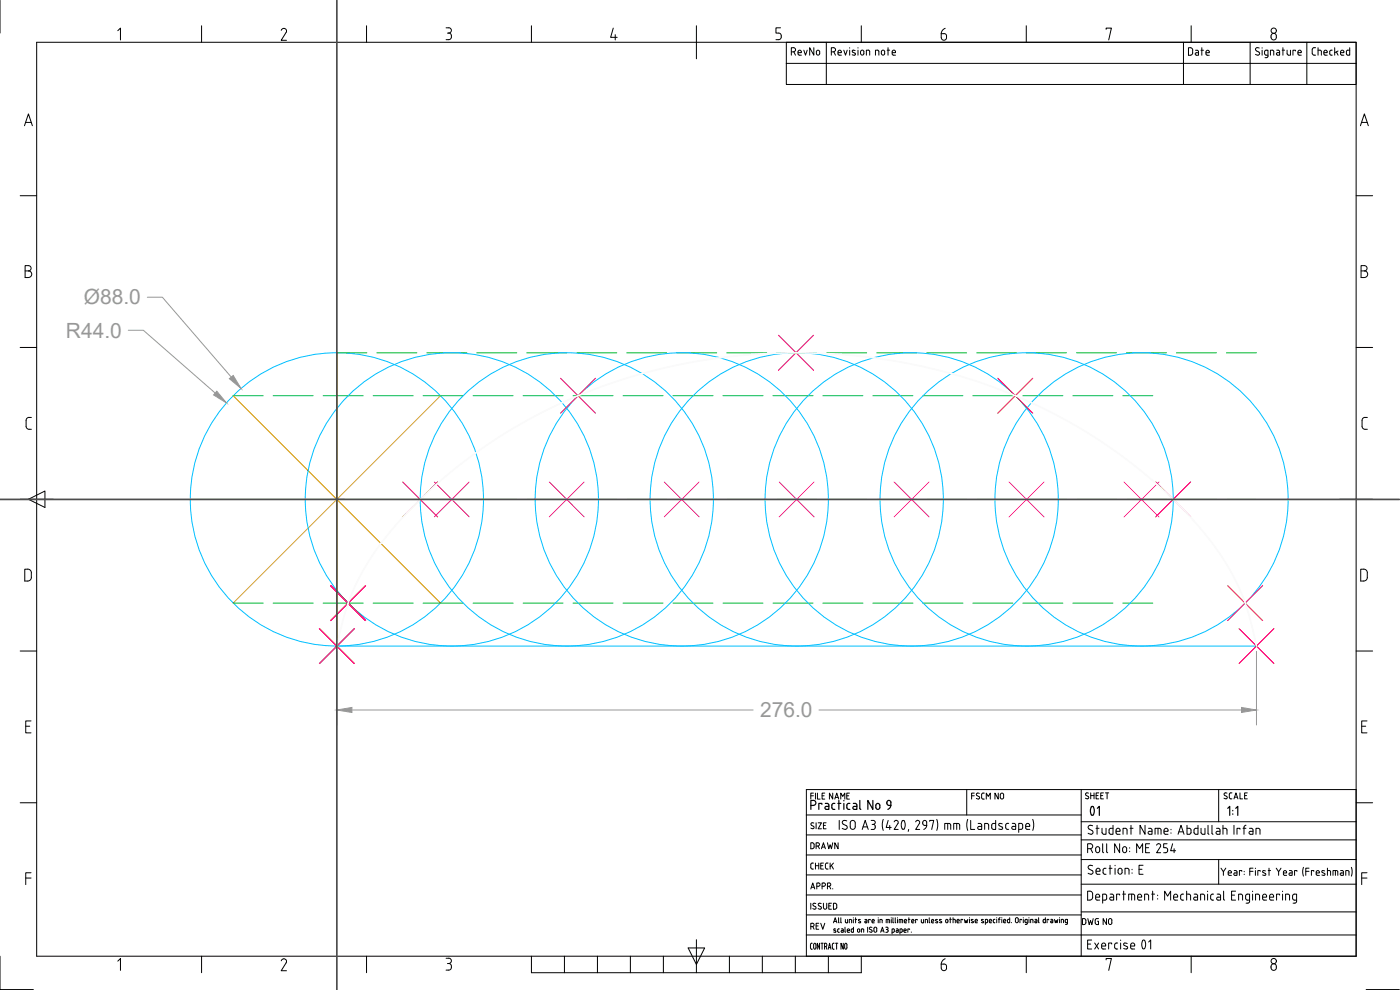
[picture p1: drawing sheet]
<svg xmlns="http://www.w3.org/2000/svg" width="420mm" height="297mm" viewBox="0 0 420 297" stroke-linecap="round" stroke-linejoin="round" font-family="sans-serif">
<defs><g id="words">
<text font-size="8.8" x="322.1" y="246.9">01</text>
<g font-size="6.3" fill="#989898">
<text x="25.1" y="91.3">Ø88.0</text>
<text x="19.8" y="101.3">R44.0</text>
<text x="228.1" y="215.2">276.0</text>
</g>
<g font-size="5.3">
<text x="236.4" y="17.6">RevNo</text>
<text x="355.2" y="17.6">Date</text>
<text x="392.6" y="17.6">Checked</text>
</g>
<g font-size="4.9">
<text x="242" y="255.8">DRAWN</text>
<text x="242" y="280.1">REV</text>
<text x="323.5" y="278.7">DWG NO</text>
</g>
</g></defs>
<!-- layer: Title Block -->
<g fill="none" stroke="#000" stroke-width=".3">
<path d="M0 .1v9.8M11 12.7h396v274.2h-396zM35.3 9.2l.9-.8v3.6M60.5 7.7v5M85.2 8.5l-.5 .2-.3 .4M85.2 8.5l.7 .4v.8M85.9 9.7l-1.5 2.4h1.6M110 7.7v5M133.9 8.3h.8a.79 .79 0 0 1 .8 .8 .79 .79 0 0 1-.8 .8M134.3 9.9h.4M134.7 9.9a1.01 1.01 0 0 1 .8 1 1.01 1.01 0 0 1-.8 1h-.8M159.5 7.7v5"/>
<path d="M184 8.4l-.7 2.8h1.9M184.6 10.4v1.6M209 7.7v9.9M234.3 8.3h-1.4v1.6h.8a1.02 1.02 0 0 1 .8 1 1.02 1.02 0 0 1-.8 1h-.8M236 19v6.3h12M236 19h171M248 19v6.3h107.2M249.5 15.6l.6-.1a.61 .61 0 0 0 .7-.6 .61 .61 0 0 0-.7-.6h-.6v2.3M250.3 15.6l.4 1M251.5 16.2l.4 .3M251.5 15.8h1v-.2a.5 .5 0 0 0-.5-.5 .5 .5 0 0 0-.5 .5v.6M251.9 16.6h.6"/>
<path d="M253.2 15.1l.5 1.5 .6-1.5M255 14.3v.1M255 15.1v1.5M255.8 16.4l.6 .2M255.9 15.6l.8 .5-.3 .4M256.1 15.1l.5 .1M256.1 15l-.3 .3 .1 .3M257.5 14.3v.1M257.5 15.1v1.5M258.5 7.7v5M259.2 15.5v.6M259.3 15.5a.5 .5 0 0 0-.5-.5 .5 .5 0 0 0-.5 .5v.6a.51 .51 0 0 0 .5 .4 .51 .51 0 0 0 .5-.5"/>
<path d="M260.6 15.1h-.6v1.5M260.6 15l.3 .3 .1 1.3M263.3 15.1h-.6v1.5M263.3 15l.4 .3 .1 1.3M264.5 15.5v.6M264.5 15.5a.5 .5 0 0 1 .5-.5 .5 .5 0 0 1 .5 .5v.6a.49 .49 0 0 1-.5 .4 .49 .49 0 0 1-.5-.5M266.3 15.1h.7M266.5 14.3v2.3M267.8 16.2l.3 .3M267.8 15.8h1a.52 .52 0 0 0-.4-.7 .52 .52 0 0 0-.6 .4v.7M268.1 16.6h.7M283.3 10.1a.97 .97 0 0 1 .8 1.1 .97 .97 0 0 1-1.1 .8l-.4-.4-.1-1.5h.8"/>
<path d="M283.7 8.5l-.7 .5-.5 1.1M308 7.7v5M332 8.8v-.4h1.5l-.8 3.6M355.2 12.7h-119.2v6.3M357.5 7.7v5M375.2 12.7v12.6h17M376.8 16.3l.7 .3M377.3 14.3l.6 .1M377.3 14.3l-.4 .2-.1 .4 1.2 1-.1 .5-.4 .1M378.8 14.3v.1M378.8 15.1v1.5M379.5 15.5v.6"/>
<path d="M379.5 15.5l.3-.4h.7v2l-.9 .2M379.5 16.1l.5 .4M380 16.6h.5M381.7 10.2a.9 .9 0 0 1 1.4 .8 .9 .9 0 0 1-1.4 .8l-.3-.6zM381.8 15.1h-.5v1.5M381.9 15.1l.4 .4M382.3 15.5v1.1M383.2 15.1h.6l.2 .4M384 15.5v1.1h-.6M384 15.8l-.9 .2v.4l.3 .1M384.8 15.1h.7M385 14.3v2.3"/>
<path d="M386.3 15.1v1M386.3 16.1l.4 .4M387.3 15.1v1.5h-.6M388.8 15.3v-.2h-.8v1.5M389.5 15.8h1a.51 .51 0 0 0-.3-.7 .51 .51 0 0 0-.6 .5l-.1 .6M389.6 16.2l.3 .3M389.9 16.6h.6M392.2 12.7h-37v12.6h20M392.2 12.7h14.8v12.6h-14.8zM7.3 37.7l1.2-3.5 1.2 3.5M7.7 36.7h1.7M408.3 37.7l1.2-3.5 1.2 3.5"/>
<path d="M408.6 36.7h1.7M6.1 58.7h4.9M407 58.7h4.9M7.5 79.7h1a.79 .79 0 0 1 .8 .8 .79 .79 0 0 1-.8 .8 .98 .98 0 0 1 1 1 .98 .98 0 0 1-1 1h-1zM408.5 79.7h1a.79 .79 0 0 1 .8 .8 .79 .79 0 0 1-.8 .8 .98 .98 0 0 1 1 1 .98 .98 0 0 1-1 1h-1zM7.5 81.3h1M408.5 81.3h1M6.1 104.3h4.9M407 104.3h4.9M9.4 125.3a1.19 1.19 0 0 0-1.5 .5l-.1 2.1a.9 .9 0 0 0 .9 .9h.7M410.4 125.3a1.19 1.19 0 0 0-1.6 .5v2.1a.9 .9 0 0 0 .9 .9h.7M6.1 149.8h9.9"/>
<path d="M8.5 149.8l5-2.5v5zM402 149.8h9.9M9.4 171.9v1.4M9.4 171.8l-.2-.6a1.61 1.61 0 0 0-1.8-.4v3.5a1.66 1.66 0 0 0 1.8-.4l.2-.7M410.4 171.8l-.3-.6a1.61 1.61 0 0 0-1.7-.4v3.5a1.66 1.66 0 0 0 1.7-.4l.2-2M6.1 195.3h4.9M407 195.3h4.9M7.7 217.9h1.2M9.3 216.3h-1.6v3.6h1.6M408.7 217.9h1.2M410.3 216.3h-1.6v3.6h1.6M243.3 238.8h.8"/>
<path d="M244.1 238h-.8v1.8M244.7 238v1.8M245.3 238v1.8h.8M246.7 238.8h.6M247.5 238h-.8v1.8h.8M249.9 238v1.8l-1-1.8v1.8M250.5 239.8l.6-1.8 .6 1.8M250.7 239.3h.8M252.3 239.8v-1.8l.6 1 .6-1v1.8M254.1 238.8h.6M254.9 238h-.8v1.8h.8M290.1 236.9v7.6"/>
<path d="M291.6 238.8h.8M292.4 238h-.8v1.8M293.4 238l-.4 .4 .8 .6M293.4 237.9l.5 .1M293.8 239a.49 .49 0 0 1 0 .8 .49 .49 0 0 1-.8-.3M294.6 238.4l.1 1.1 .4 .3M295 239.8h.4M295 238h.4M295.1 237.9l-.5 .5M296 239.8v-1.8l.6 1 .6-1v1.8M299.6 238v1.8l-1-1.8v1.8M300.3 238.2a.5 .5 0 0 1 .5-.2 .5 .5 0 0 1 .4 .5v.7a.51 .51 0 0 1-.5 .5 .51 .51 0 0 1-.5-.4z"/>
<path d="M324.5 236.9v50M365.7 236.9v9.7M368.2 238a.47 .47 0 0 0-.7 0 .47 .47 0 0 0 .1 .6l.5 .3a.49 .49 0 0 1 0 .8 .49 .49 0 0 1-.8-.2M368.9 239.2l.5 .5M369.4 239.7h.3M369.7 237.9l-.7 .2-.1 1.1M370.3 239.7l.6-1.8 .6 1.8M370.5 239.2h.8M372.1 237.9v1.8h.8M373.5 238.7h.6M374.3 237.9h-.8v1.8h.8M407 236.9h-165v50"/>
<path d="M6.1 240.9h4.9M242 256.5h82.5M242 250.5h82.5M242 244.5h82.5M243.5 247.6l.6 .3M244.1 247.9a.49 .49 0 0 1 0 .8 .49 .49 0 0 1-.8-.2M244.1 259h-.5l-.3 .4 .1 1.1 .7 .3M244.2 247a.47 .47 0 0 0-.6-.1 .47 .47 0 0 0 0 .7M244.7 259v1.8M244.7 259.7h1M244.9 246.9v1.8M245.5 246.9h1l-1 1.8h1"/>
<path d="M245.7 259v1.8M246.3 259.7h.6M247.1 259h-.8v1.8h.8M247.1 247.7h.6M247.9 246.9h-.8v1.8h.8M248.5 259h-.5l-.3 .4 .1 1.1 .7 .3M249.1 259v1.8M249.5 259.6l.6 1.2M250.1 259l-1 1.1M251.9 246.2v2.7M253.9 247.7a.68 .68 0 0 1 .2 1 .68 .68 0 0 1-1.1 0l-.2-.2M254.1 246.3a.71 .71 0 0 0-1-.1 .71 .71 0 0 0 0 1.1l.8 .4"/>
<path d="M255.4 246.4l.5-.2 .5 .2 .3 .5v1.2a.75 .75 0 0 1-.8 .7 .75 .75 0 0 1-.7-.7v-1.2zM258.8 248.9l.9-2.7 .9 2.7M259 248.1h1.3M261.5 246.2h.6a.6 .6 0 0 1 .6 .6 .6 .6 0 0 1-.6 .6M261.7 247.4h.4M262.1 247.3a.78 .78 0 0 1 .6 .8 .78 .78 0 0 1-.6 .8h-.6M265.1 245.8l-.3 1.7 .3 1.6M266.6 246.2l-.6 2.1h1.5M267 247.7v1.2M268.4 246.6a.62 .62 0 0 1 .8-.4 .62 .62 0 0 1 .3 .9l-1.1 1.8h1.2M270.8 246.3l.3-.1a1.79 1.79 0 0 1 0 2.6l-.3-.1-.3-1zM272.7 248.9l-.1 .6"/>
<path d="M274.8 246.6a.61 .61 0 0 1 .8-.4 .61 .61 0 0 1 .3 .9M275.9 247.1l-1.1 1.8h1.2M278.1 247.7h-.6a.7 .7 0 0 1-.6-1.1 .7 .7 0 0 1 1.2-.1v.3a1.68 1.68 0 0 1-.9 2.1M279 246.5v-.3h1.2l-.6 2.7M281.1 245.8l.3 1.7-.3 1.6M283.5 248.9v-1.8h1.6l.2 .5v1.3M284.4 247.1v1.8M286.2 248.9v-1.8h1.6l.2 .5v1.3M287.1 247.1v1.8M290.4 245.8l-.3 1.7 .3 1.6M291.3 246.2v2.7h1.2M293.6 247.1h.8l.2 .5v1.3l-1-.1a.46 .46 0 0 1-.2-.5 .46 .46 0 0 1 .5-.3h.7"/>
<path d="M295.5 248.9v-1.8l1.1 .2 .1 1.6M298.8 246.2v2.7l-.9-.1-.3-.5 .1-1 1.1-.2M300.8 247.2a.55 .55 0 0 0-.7-.2 .55 .55 0 0 0-.3 .6l1 .6 .1 .4-.3 .2-.9-.1M302.7 247a.66 .66 0 0 0-.9 .6l.1 1 .8 .2M303.8 247l.8 .1 .2 .5v1.2h-.9a.46 .46 0 0 1-.2-.5 .46 .46 0 0 1 .4-.4l.7 .1M305.7 248.8h.7l.5-.2a1.33 1.33 0 0 0-.2-1.5l-1-.1v2.8M307.8 248h1.2a.63 .63 0 0 0-.4-.9 .63 .63 0 0 0-.8 .6l.3 1.1h.9M309.9 245.8l.3 1.7-.3 1.6M324.5 257.9h82.5M324.5 246.6h82.5M324.5 252h82.5M326.4 254.6h.8a.74 .74 0 0 0 .7-.7 .74 .74 0 0 0-.7-.7h-.8v2.6"/>
<path d="M327.3 254.6l.6 1.2M327.7 249.2a.66 .66 0 0 1 .1 1 .66 .66 0 0 1-1 0l-.2-.2M327.9 259.8a.71 .71 0 0 0-1-.1 .71 .71 0 0 0 0 1.1l.8 .4a.66 .66 0 0 1 .1 1 .66 .66 0 0 1-1 0l-.2-.2M329 254.2l.4-.2 .5 .2 .1 1a.6 .6 0 0 1-.6 .6 .6 .6 0 0 1-.6-.5zM329.2 247.6v2.7M330.9 253.2v2.3l.3 .3M331.9 248.5v1.8l-.9-.1-.2-.4M332.1 253.2v2.3l.3 .3M333.1 259.6v2.7M334 247.6v2.7l-.9-.1-.3-.4M334.6 259.6v.2M334.9 249.9l.3 .4h.9"/>
<path d="M334.9 249.1a.64 .64 0 0 1 .8-.6 .64 .64 0 0 1 .4 .9h-1.2M336 253.2v2.6l-1.5-2.6v2.6M336.9 254.6v.7M336.9 254.6a.6 .6 0 0 1 .6-.6 .6 .6 0 0 1 .6 .6v.7a.59 .59 0 0 1-.6 .5 .59 .59 0 0 1-.6-.6M337 250.3v-1.8l1.2 .3v1.5M339 254.3v.2M339 255.4v.2M339.1 248.5h.9M339.4 247.6v2.7M341.1 255.8v-2.6l.9 1.4 .9-1.4v2.6M343 259.6h-1.2v2.7h1.2M343.6 247.6v2.7l-1.5-2.7v2.7"/>
<path d="M343.8 254.3h.9M344.7 248.5l.8 .1 .2 .4v1.3h-.9a.46 .46 0 0 1-.2-.5 .46 .46 0 0 1 .4-.4M345 249.4h.7M345 253.2h-1.2v2.6h1.2M346.6 250.3v-1.8l1.6 .1 .2 .4v1.3M347.1 253.6a.62 .62 0 0 1 .8-.4 .62 .62 0 0 1 .3 .9M347.5 248.5v1.8M348.2 254.1l-1.1 1.7h1.2M349.3 249.4h1.2a.64 .64 0 0 0-.4-.9 .64 .64 0 0 0-.8 .6l.3 1.2h.9M350.3 253.2h-1.1v1.1l.9 .1 .3 .5M350.4 255v.3M350.4 255.2l-.3 .6h-.9"/>
<path d="M351.4 248.8v.2M351.4 249.9v.1M351.9 253.2l-.6 2.1h1.5M352.4 254.6v1.2M353.5 250.3l.9-2.7 .9 2.7M353.8 249.6h1.3M356.2 247.6v2.7l1-.1 .2-.4v-1l-.5-.3h-.7M359.5 247.6v2.7l-.9-.1-.2-.4v-1l1.1-.3M360.4 248.5l.1 1.5 1.1 .3v-1.8M362.5 247.6v2.4l.3 .3M363.7 247.6v2.4l.4 .3M365.1 248.5l.8 .1 .2 .4v1.3h-.9a.46 .46 0 0 1-.2-.5 .46 .46 0 0 1 .4-.4"/>
<path d="M365.4 249.4h.7M365.7 257.9v7.4M367 248.5h.7l.5 .3v1.5M367 247.6v2.7M370.3 247.6v2.7M372.1 248.8v-.3h-.9v1.8M373 248.5h.9M373.9 247.6l-.5 .4-.1 2.3M375 248.5l.8 .1 .2 .4v1.3h-.9a.46 .46 0 0 1-.2-.5 .46 .46 0 0 1 .4-.4M375.3 249.4h.7M376.9 250.3v-1.8l1.2 .3v1.5M407 240.9h4.9"/>
<path d="M7.7 263.4h1.6M9.3 261.9h-1.6v3.5M242 274.5h82.5M242 268.5h82.5M242 262.5h82.5M243.3 266.7l.6-1.8 .6 1.8M243.3 271v1.8M243.5 266.2h.8M244.3 271l.5 .1M244.3 271l-.3 .5 .7 .5a.5 .5 0 0 1 0 .8 .5 .5 0 0 1-.8-.2M245.1 265.9h.5a.49 .49 0 0 0 .5-.5 .49 .49 0 0 0-.5-.5h-.5v1.8M245.7 271.8l.6 .2a.49 .49 0 0 1 0 .8 .49 .49 0 0 1-.8-.2"/>
<path d="M246.4 271.1a.46 .46 0 0 0-.6 0 .46 .46 0 0 0 0 .6M246.7 265.9h.5a.49 .49 0 0 0 .5-.5 .49 .49 0 0 0-.5-.5h-.5v1.8M247.1 271v1.3M247.1 272.3a.5 .5 0 0 0 .5 .5 .5 .5 0 0 0 .5-.5M248.1 271v1.3M248.3 265.9h.5a.49 .49 0 0 0 .5-.5 .49 .49 0 0 0-.5-.5h-.5v1.8M248.7 271.8h.6M248.9 265.9l.4 .8M249.5 271h-.8v1.8h.8M249.9 266.6v.1M250.1 271l.9 .3 .1 .9-.2 .5-.8 .1zM250.1 276.9l.6-1.5 .5 1.5"/>
<path d="M250.3 276.5h.7M250.4 278.7l-.2 .3 .7 .6h-.7M250.4 278.7l.4 .1M251.7 275.4v1.3l.2 .2M251.7 278.7h.2M251.7 278.7l-.3 .1v.6l.5 .3M252.3 275.4v1.3l.2 .2M252.5 278.7h.3M252.8 278.7l.3 .3M253.1 279v.7l-.7-.1 .1-.4h.6M253.6 278.2v1.3l.2 .2M253.7 276.6l.3 .3"/>
<path d="M253.7 275.9v.7M254.3 279.2h.7l-.1-.3-.3-.2-.3 .2v.6l.2 .2M254.4 275.9v1h-.4M254.5 279.7h.5M254.9 276.9v-1l.6 .1 .1 .9M255.8 278.7h.3M256.1 275.4h.1M256.1 275.9v1M256.1 278.2v1.5l-.6-.1v-.8l.3-.1M256.6 275.9h.5M256.8 275.4v1.5M257.4 278.9l.3-.2 .3 .2-.1 .8-.5-.1z"/>
<path d="M258.2 275.9l-.6 .1 .7 .6-.1 .2h-.6M258.9 278.7h-.4v1M258.9 278.7l.3 .1v.9M259.6 275.9l.6 .1v.9l-.7-.1 .3-.4M259.8 276.4h.4M260.4 278.2v1.5M261.2 276v-.1h-.5v1M261.6 279.1a.42 .42 0 0 1 0 .6 .42 .42 0 0 1-.7-.2M261.7 278.3l-.6-.1-.2 .2 .1 .3 .6 .4M261.7 276.4h.7v-.4l-.3-.1-.3 .1-.1 .6 .3 .3M262 276.9h.4M262.3 278.6l.4-.4 .4 .4"/>
<path d="M262.3 279.3l.4 .4 .4-.4M262.3 278.6v.7M263.1 278.6v.7M263.6 275.4h.1M263.6 275.9v1M264.1 276.9v-1l.6 .1 .1 .9M264.3 279.7l.5-1.5 .5 1.5M264.5 279.3h.7M265.8 278.2l.7 .2v.3l-.3 .2M266 278.9h.2M266.2 278.9l.3 .1v.6l-.7 .1M266.5 275.9v1"/>
<path d="M266.7 275.9h-.7v1M266.7 275.9l.3 .3M267 276.2v.7M267.5 275.4h.1M267.5 275.9v1M268 275.4v1.3l.2 .2M268.1 278.7h-.4v1.5M268.1 278.7l.3 .3M268.4 279v.4M268.4 279.4l-.1 .3h-.6M268.7 275.4v1.3l.1 .2M269 278.7h.3"/>
<path d="M269.2 279.2h.4M269.2 279.2l-.3 .3 .3 .2M269.3 278.7l.3 .1v.9h-.4M269.3 275.4h.1M269.3 275.9v1M269.9 276.9v-1h.9l.1 1M270.4 275.9v1M270.5 278.7h-.4v1.5M270.5 278.7l.2 .1v.8l-.6 .1M271.3 279.2h.6l-.1-.5-.5 .2v.6l.1 .2h.5M272.1 276.2v.2h-.7M272.1 276.2l-.4-.3-.3 .3v.6l.7 .1"/>
<path d="M272.6 275.9h.5M272.8 275.4v1.5M273 278.9v-.2h-.5v1M273.5 279.6v.1M273.6 276.4h.7l-.2-.5-.5 .1v.6l.1 .3h.6M275.3 276v-.1h-.5v1M276.5 275.9v.7M277.2 275.9v1l-.5-.1-.2-.2M277.7 276.9v-1l.6 .1 .1 .9M278.9 275.4v1.3l.2 .2M279.5 276.4h.7l-.1-.5-.5 .1-.1 .6 .2 .3h.5M281.3 276.5l.1 .3h-.6"/>
<path d="M281.3 275.9l-.5 .1 .5 .5M282.5 275.9l-.6 .1 .7 .6v.2h-.7M283.9 276l.3-.2 .3 .2-.2 .8-.4-.1zM285 275.9h.5M285.2 275.3v1.6M286 275.9h.4M286 275.3v1.6M286.4 275.8l.3 .3M286.7 276.1v.8M287.2 276.4h.7v-.4l-.3-.2-.3 .2-.1 .6 .3 .3M287.5 276.9h.4M288.9 276v-.1h-.5v1"/>
<path d="M289.4 275.9l.3 1 .2-.7 .3 .7 .2-1M291 275.3v.1M291 275.9v1M292.1 275.9l-.6 .1 .6 .6v.2h-.6M292.7 276.4h.6l-.1-.5-.5 .1v.6l.1 .2 .5 .1M295.1 275.9l-.6 .1 .7 .6-.1 .2h-.6M296.1 275.9h-.4v1.5M296.1 275.8l.3 .3M296.4 276.1v.5M296.4 276.6l-.1 .2-.6 .1M297.6 276.2v.2h-.7M297.6 276.2l-.3-.4-.4 .4v.5l.7 .2"/>
<path d="M298.1 276.1v.6l.5 .2M298.4 275.9h.2M298.4 275.8l-.3 .3M299.1 275.3v.1M299.1 275.9v1M299.6 275.9h.5M300.2 275.3l-.4 .4v1.2M300.7 275.3v.1M300.7 275.9v1M301.2 276.4h.6l-.1-.5-.5 .1v.6l.1 .2 .5 .1M302.6 275.9h.4M302.7 275.8l-.4 .3"/>
<path d="M303 275.3v1.6l-.6-.2-.1-.6M303.5 276.8v.1M304.7 276.4l.1-.9 .4-.2 .3 .2 .1 .9M304.7 276.4l.5 .5 .4-.5M306.6 276v-.1h-.5v1M307.1 275.3v.1M307.1 275.9v1M307.6 276.1l.1 .6 .6 .2M307.9 275.9h.4v1.2l-.1 .2-.5 .1M307.9 275.8l-.3 .3M308.8 275.3v.1M308.8 275.9v1"/>
<path d="M309.7 275.9h-.4v1M309.7 275.8l.3 .3M310 276.1v.8M310.6 275.9h.3M310.9 275.8l.3 .3M311.2 276.1v.8l-.6-.2v-.3h.6M311.7 275.3v1.4l.2 .2M313.1 276.1v.6l.3 .2M313.4 275.9h.3M313.4 275.8l-.3 .3M313.7 275.3v1.6h-.3M314.7 276v-.1h-.5v1"/>
<path d="M315.4 275.9h.3M315.7 275.8l.3 .3M316 276.1v.8l-.7-.2 .1-.3h.6M316.5 275.9l.2 1 .3-.7 .2 .7 .3-1M318 275.3v.1M318 275.9v1M318.9 275.9h-.4v1M318.9 275.8l.3 .3M319.2 276.1v.8M319.7 276.1v.6l.7 .2M320 275.9h.4v1.2l-.2 .2-.4 .1M320 275.8l-.3 .3"/>
<path d="M324.5 273.6h82.5M324.5 265.3h82.5M327.9 269.2a.81 .81 0 0 1-.8 .9M327.9 269.2v-1a.81 .81 0 0 0-.8-.8h-.7v2.7h.7M328.8 269.2h1.2a.63 .63 0 0 0-.4-.9 .63 .63 0 0 0-.8 .6l.2 1.1 1 .1M328.9 261.4h1.2a.63 .63 0 0 0-.4-.9 .63 .63 0 0 0-.8 .6l.1 1 1.1 .2M330.9 270.1h.7l.5-.3a1.33 1.33 0 0 0-.2-1.5h-1v2.7M331.9 260.5l-.8 .3-.1 1a.66 .66 0 0 0 .9 .5M332.8 260.5h.9M333.2 268.3h.8l.2 .5v1.3l-.9-.1a.46 .46 0 0 1-.2-.5 .46 .46 0 0 1 .4-.3M333.5 269.2h.7M334.6 260.5v1.8"/>
<path d="M335.7 260.7l.5-.2 .4 .2 .2 1a.61 .61 0 0 1-.6 .6 .61 .61 0 0 1-.7-.6zM336 268.6v-.3h-.9v1.8M336.9 268.3h.9M337.2 267.4v2.7M337.6 262.3v-1.8l1.2 .3v1.5M338.7 270.1v-1.8h1.6l.2 .5v1.3M339.6 268.3v1.8M339.7 260.8v.2M339.7 261.9v.1M341.4 269.2h1.2a.63 .63 0 0 0-.4-.9 .63 .63 0 0 0-.8 .6l.1 .9 .4 .3M341.8 260.8h.9M341.9 270.1h.7"/>
<path d="M344.2 268.3h-.7v1.8M344.2 268.3l.4 .2 .1 1.6M345.6 268.3h.9M345.9 267.4v2.7M347.4 268.6v.1M347.4 269.6v.2M349.5 270.1v-2.7l.9 1.5 .9-1.5v2.7M352.2 268.9v.7M352.2 269.6l.3 .4 .9 .1M352.2 268.9a.6 .6 0 0 1 .6-.6 .6 .6 0 0 1 .6 .6M353.4 268.9v.3h-1.2M354.8 270.1h.4"/>
<path d="M354.8 268.3h.4M354.8 268.3l-.4 .2a1.33 1.33 0 0 0 .2 1.5l.2 .1M356.1 268.3l1.1 .2 .1 1.6M356.1 267.4v2.7M358.4 268.3h.8l.2 .5M358.7 269.2h.7M358.7 269.2a.46 .46 0 0 0-.5 .4 .46 .46 0 0 0 .5 .5M359.4 268.8v1.3h-.7M361 268.3h-.7v1.8M361 268.3l.5 .2v1.6M362.4 267.4v.1M362.4 268.3v1.8"/>
<path d="M364.2 268.3a.66 .66 0 0 0-.9 .5v.8a.63 .63 0 0 0 .9 .5M365.3 268.3h.8l.2 .5M365.6 269.2h.7M365.6 269.2a.46 .46 0 0 0-.5 .4 .46 .46 0 0 0 .5 .5M366.3 268.8v1.3h-.7M366.4 260.5l.8 1.1 .7-1.1M367.2 261.6v1M367.2 267.4v2.4l.3 .3M369.5 261.7v.2h-.9M369.6 261.7a.49 .49 0 0 0-.5-.5 .49 .49 0 0 0-.5 .5v.8l.9 .1M369.6 268.6h.9M370.4 261.2h.4"/>
<path d="M370.8 267.4h-1.2v2.7h1.2M370.8 261.2l.4 .2v1.2l-.9-.1 .2-.5 .7-.1M371.7 270.1v-1.8l1.1 .2 .1 1.6M372.7 261.4v-.2h-.7v1.4M373.4 261.4v.2M373.4 262.3v.1M373.8 268.8v.8M373.8 268.8l.3-.5h.9v2.2M373.8 269.6l.3 .4 .9 .1M374 271h.5M375 270.4l-.5 .6M375.1 261.4h.9"/>
<path d="M375.9 267.4v.1M375.9 268.3v1.8M376 260.5h-.9v2.1M376.8 260.5v.1M376.8 261.2v1.4M376.8 270.1v-1.8l1.1 .2 .1 1.6M378.2 261.4v-.2h-.7v1.4M379.2 261.2l-.3 .4 1 .8-.3 .2-.7-.1M379.2 261.2l.6 .1M379.4 270.1h.7M380.1 268.9v.3h-1.2M380.1 268.9a.6 .6 0 0 0-.6-.6 .6 .6 0 0 0-.6 .6l.1 .9 .4 .3"/>
<path d="M380.6 261.2h.7M380.9 260.5v2.1M381 269.2h1.2a.63 .63 0 0 0-.4-.9 .63 .63 0 0 0-.8 .6l.2 1.1 1 .1M383 260.5l.7 1.1 .8-1.1M383.7 261.6v1M384 268.6v-.3h-.9v1.8M384.9 267.4v.1M384.9 268.3v1.8M385.2 261.9h.9v-.2a.48 .48 0 0 0-.5-.5 .48 .48 0 0 0-.4 .5v.8l.3 .1M385.5 262.6h.6M386.5 268.3h-.7v1.8M386.5 268.3l.5 .2v1.6"/>
<path d="M387 261.2l.6 .1 .2 .3v1h-.8l-.2-.3 .2-.3 .8-.1M387.9 268.8v.8M387.9 269.6l.6 .5M388.1 271h.5M388.5 268.3h.6v2.1l-.5 .6M388.5 270.1h.6M388.5 268.3l-.6 .5M389.2 261.4v-.2h-.7v1.4M391.2 260.2l-.2 1.1 .2 1.6M391.9 261.4h1M392.9 260.5h-1v2.1M394.3 261.4v-.2h-.7v1.4"/>
<path d="M395 261.9h1v-.2a.48 .48 0 0 0-.5-.5 .48 .48 0 0 0-.5 .5l.1 .8 .9 .1M396.7 262.5l.7 .1M397.5 261.3l-.5-.1-.3 .2 .1 .3 .8 .5-.2 .4M398.4 261.2l.9 .2v1.2M398.4 260.5v2.1M400 262.6v-1.4l1.4 .2 .1 1.2M400.8 261.2v1.4M402.3 261.2h.7l.2 .4M403.2 261.6v1l-.9-.1 .1-.5 .8-.1M404.4 261.2h-.5v1.4M404.4 261.2l.4 .2 .1 1.2M405.6 260.2l.2 1.1-.2 1.6"/>
<path d="M408.7 263.4h1.6M410.3 261.9h-1.6v3.5M0 286.9v10h10M35.3 288.4l.9-.8v3.6M60.5 286.9v5M85.2 287.7l-.5 .1-.3 .5M85.2 287.7l.7 .4v.8M85.9 288.9l-1.5 2.4h1.6M110 286.9v5M133.9 287.5h.8a.79 .79 0 0 1 .8 .8 .79 .79 0 0 1-.8 .8M134.3 289.1h.4M134.7 289.1a1.01 1.01 0 0 1 .8 1 1.01 1.01 0 0 1-.8 1h-.8"/>
<path d="M159.5 286.9v5h99v-5M169.4 286.9v5M179.3 286.9v5M189.2 286.9v5M199.1 286.9v5M206.5 284.4h5l-2.5 5zM209 281.9v10M218.9 286.9v5M228.8 286.9v5M238.7 286.9v5M242 280.5h165M243.8 283l-.4 .1-.2 .4 .1 1.1 .5 .2"/>
<path d="M244.4 283.1h.3l.2 .4-.1 1.1-.3 .2-.3-.5zM246 283v1.8l-.7-1.8v1.8M246.4 283h.7M246.7 283v1.8M247.5 284l.6-.2-.1-.7-.5-.1v1.8M247.9 284l.3 .8M248.6 284.8l.4-1.8 .4 1.8M248.6 286.9v5M248.7 284.3h.6M249.8 283.5v.9M249.8 284.3l.3 .5M250.1 284.8h.2"/>
<path d="M250.1 283h.2M250.1 283l-.3 .5M250.7 283h.7M251.1 283v1.8M253.1 283v1.8l-.7-1.8v1.8M253.7 283.1h.3l.2 .4-.1 1.1-.3 .2-.3-.5zM282.5 289.3h.8a.97 .97 0 0 1 .8 1.1 .97 .97 0 0 1-1.1 .8l-.4-.4zM283.7 287.7l-.7 .4-.5 1.2M308 286.9v5M326.4 283.3h.9M327.6 282.1h-1.2v2.6h1.2M328.5 282.9l1.2 1.8"/>
<path d="M329.7 282.9l-1.2 1.8M330.6 283.9h1.2a.63 .63 0 0 0-.4-.9 .63 .63 0 0 0-.8 .6l.2 1.1h1M332 288v-.4h1.5l-.8 3.6M333.6 283.3v-.4h-.9v1.8M335.4 282.9a.66 .66 0 0 0-.9 .6l.1 1 .8 .2M336.3 282.1v.1M336.3 282.9v1.8M338.2 284l.2 .3-.2 .4-1-.1M338.3 283.1a.56 .56 0 0 0-.7-.2 .56 .56 0 0 0-.3 .6l.9 .5M339.3 283.9h1.2a.64 .64 0 0 0-.4-1 .64 .64 0 0 0-.8 .6l.1 1 1.1 .2M342.9 282.2l.3-.2a1.79 1.79 0 0 1 0 2.7l-.3-.1-.2-1zM344.7 282.6l.6-.6v2.7"/>
<path d="M357.5 286.9v5M381.7 289.4a.9 .9 0 0 1 1.4 .8 .9 .9 0 0 1-1.4 .7l-.3-.5zM410 296.9h10"/>
<circle cx="382.3" cy="9.2" r=".79"/>
<circle cx="382.3" cy="288.4" r=".79"/>
</g>
<g fill="none" stroke="#000" stroke-width=".36">
<path d="M243.4 241.7h.7M244.1 240.2h-.7v2.7M244.1 240.1a.75 .75 0 0 1 .8 .8 .75 .75 0 0 1-.8 .7M246.7 241.3v-.2h-1v1.8M247.7 241.1h.5M248.2 241.1l.5 .2 .1 1.6-1-.1a.46 .46 0 0 1-.2-.5 .46 .46 0 0 1 .4-.4l.8 .1M249.6 241.6v.7M249.7 242.3l.2 .5 .6 .1M250.5 241.1h-.6l-.2 .5M251.5 241.1h.8M251.8 240.2v2.7M253.3 240.2v.1"/>
<path d="M253.3 241.1v1.8M254.1 241.6v.7M254.2 242.3l.5 .6M254.7 241.1h.4M254.7 242.9h.4M254.7 241.1l-.5 .5M256.1 241.1h.5M256.6 241.1l.5 .2 .1 1.6-1-.1a.46 .46 0 0 1-.2-.5 .46 .46 0 0 1 .4-.4l.8 .1M258 240.2v2.3l.3 .4M262 240.2v2.7l-1.5-2.7v2.7M263 241.2l.5-.1 .4 .1 .2 1a.6 .6 0 0 1-.6 .7 .6 .6 0 0 1-.7-.6zM266.1 240.8v.3"/>
<path d="M266.2 240.7a.6 .6 0 0 1 .6-.6 .6 .6 0 0 1 .6 .6M266.2 241l.3 .6 .9 .1M267.4 240.8a1.72 1.72 0 0 1-1 2M368.5 242.5l.6-.6v2.8M370 243.1v.2M370 244.2v.1M370.9 242.5l.6-.6v2.8"/>
</g>
<!-- layer: blue -->
<g fill="none" stroke="#00bfff" stroke-width=".3">
<path d="M101.1 193.9h276"/>
<circle cx="101.1" cy="149.8" r="44"/>
<circle cx="135.6" cy="149.8" r="44"/>
<circle cx="170.1" cy="149.8" r="44"/>
<circle cx="204.6" cy="149.8" r="44"/>
<circle cx="239.1" cy="149.8" r="44"/>
<circle cx="273.6" cy="149.8" r="44"/>
<circle cx="308.1" cy="149.8" r="44"/>
<circle cx="342.6" cy="149.8" r="44"/>
</g>
<!-- layer: dim -->
<path d="M38.5 99.1h4.5l21.6 18.8M44.2 89.2h4.5l20.7 23.9M98.8 149.8h4.6M101.1 147.6v4.5M101.1 195.4v22.1M377.1 195.4v22.1M105.6 213h120.4M245.8 213h126.8" fill="none" stroke="#989898" stroke-width=".3"/>
<g fill="#989898" stroke="#989898" stroke-width=".3">
<path d="M65.1 117.4l2.9 3.5-3.9-2.4z"/>
<path d="M101.1 213l4.5-.7v1.5z"/>
<path d="M372.6 212.3l4.5 .7-4.5 .8z"/>
<path d="M68.8 113.6l1.2-.9 2.3 3.9z"/>
</g>
<!-- layer: yellow -->
<path d="M70 118.7l62.2 62.3M101.1 105.9v88M132.2 118.7l-62.2 62.3M57.1 149.8h88" fill="none" stroke="#dda500" stroke-width=".3"/>
<!-- layer: aux -->
<g fill="none" stroke="#00b82e" stroke-width=".3">
<path d="M70 118.7h9M82 118.7h12M97 118.7h12M101.1 105.9h9M112 118.7h12M113.1 105.9h12M127 118.7h12M128.1 105.9h12M142 118.7h12M143.1 105.9h12M157 118.7h12M158.1 105.9h12"/>
<path d="M172 118.7h12M173.1 105.9h12M187 118.7h12M188.1 105.9h12M202 118.7h12M203.1 105.9h12M217 118.7h12M218.1 105.9h12M232 118.7h12M233.1 105.9h12M247 118.7h12M248.1 105.9h12"/>
<path d="M262 118.7h12M263.1 105.9h12M277 118.7h12M278.1 105.9h12M292 118.7h12M293.1 105.9h12M307 118.7h12M308.1 105.9h12M322 118.7h12M323.1 105.9h12M337 118.7h9M338.1 105.9h12"/>
<path d="M353.1 105.9h12M368.1 105.9h9M101.1 149.8h9M113.1 149.8h12M128.1 149.8h12M143.1 149.8h12M158.1 149.8h12M173.1 149.8h12M188.1 149.8h12M203.1 149.8h12M218.1 149.8h12M233.1 149.8h12"/>
<path d="M248.1 149.8h12M263.1 149.8h12M278.1 149.8h12M293.1 149.8h12M308.1 149.8h12M323.1 149.8h12M338.1 149.8h12M353.1 149.8h12M368.1 149.8h9M70 181h9M82 181h12M97 181h12"/>
<path d="M112 181h12M127 181h12M142 181h12M157 181h12M172 181h12M187 181h12M202 181h12M217 181h12M232 181h12M247 181h12M262 181h12M277 181h12"/>
<path d="M292 181h12M307 181h12M322 181h12M337 181h9"/>
</g>
<!-- layer: magenta -->
<g fill="none" stroke="#f0f" stroke-width=".3">
<path d="M130.3 144.6l10.5 10.5M140.8 144.6l-10.5 10.5M164.8 144.6l10.5 10.5M175.3 144.6l-10.5 10.5M199.3 144.6l10.5 10.5M209.8 144.6l-10.5 10.5M233.8 144.6l10.5 10.5M244.3 144.6l-10.5 10.5M268.4 144.6l10.4 10.5M278.8 144.6l-10.4 10.5M302.8 144.6l10.6 10.5M313.4 144.6l-10.6 10.5"/>
<path d="M337.3 144.6l10.5 10.5M347.8 144.6l-10.5 10.5"/>
</g>
<!-- layer: red -->
<g fill="none" stroke="#f00" stroke-width=".3">
<path d="M168.2 113.5l10.5 10.5M178.7 113.5l-10.5 10.5M233.6 100.6l10.5 10.5M244.1 100.6l-10.5 10.5M299.4 113.5l10.6 10.5M310 113.5l-10.6 10.5M120.8 144.6l10.5 10.5M131.3 144.6l-10.5 10.5M346.8 144.6l10.5 10.5M357.3 144.6l-10.5 10.5M99.2 175.7l10.5 10.5M109.7 175.7l-10.5 10.5"/>
<path d="M368.4 175.7l10.5 10.5M378.9 175.7l-10.5 10.5M95.8 188.6l10.5 10.5M106.3 188.6l-10.5 10.5M371.8 188.6l10.5 10.5M382.3 188.6l-10.5 10.5"/>
</g>
<!-- layer: solution -->
<path d="M101.1 193.9a68.1 68.1 0 0 1 8.8-24.3 119.1 119.1 0 0 1 31.5-32.7 165.1 165.1 0 0 1 106-30.8 160.9 160.9 0 0 1 100.1 39.5 99.1 99.1 0 0 1 22.2 26.4 69.3 69.3 0 0 1 7.4 21.9" fill="none" stroke="#fafafa" stroke-width=".51"/>
<!-- layer: centre -->
<path d="M101.1 .1v296.9M0 149.8h420" fill="none" stroke="#4d4d4d" stroke-width=".51"/>
<use href="#words"/>
</svg>
